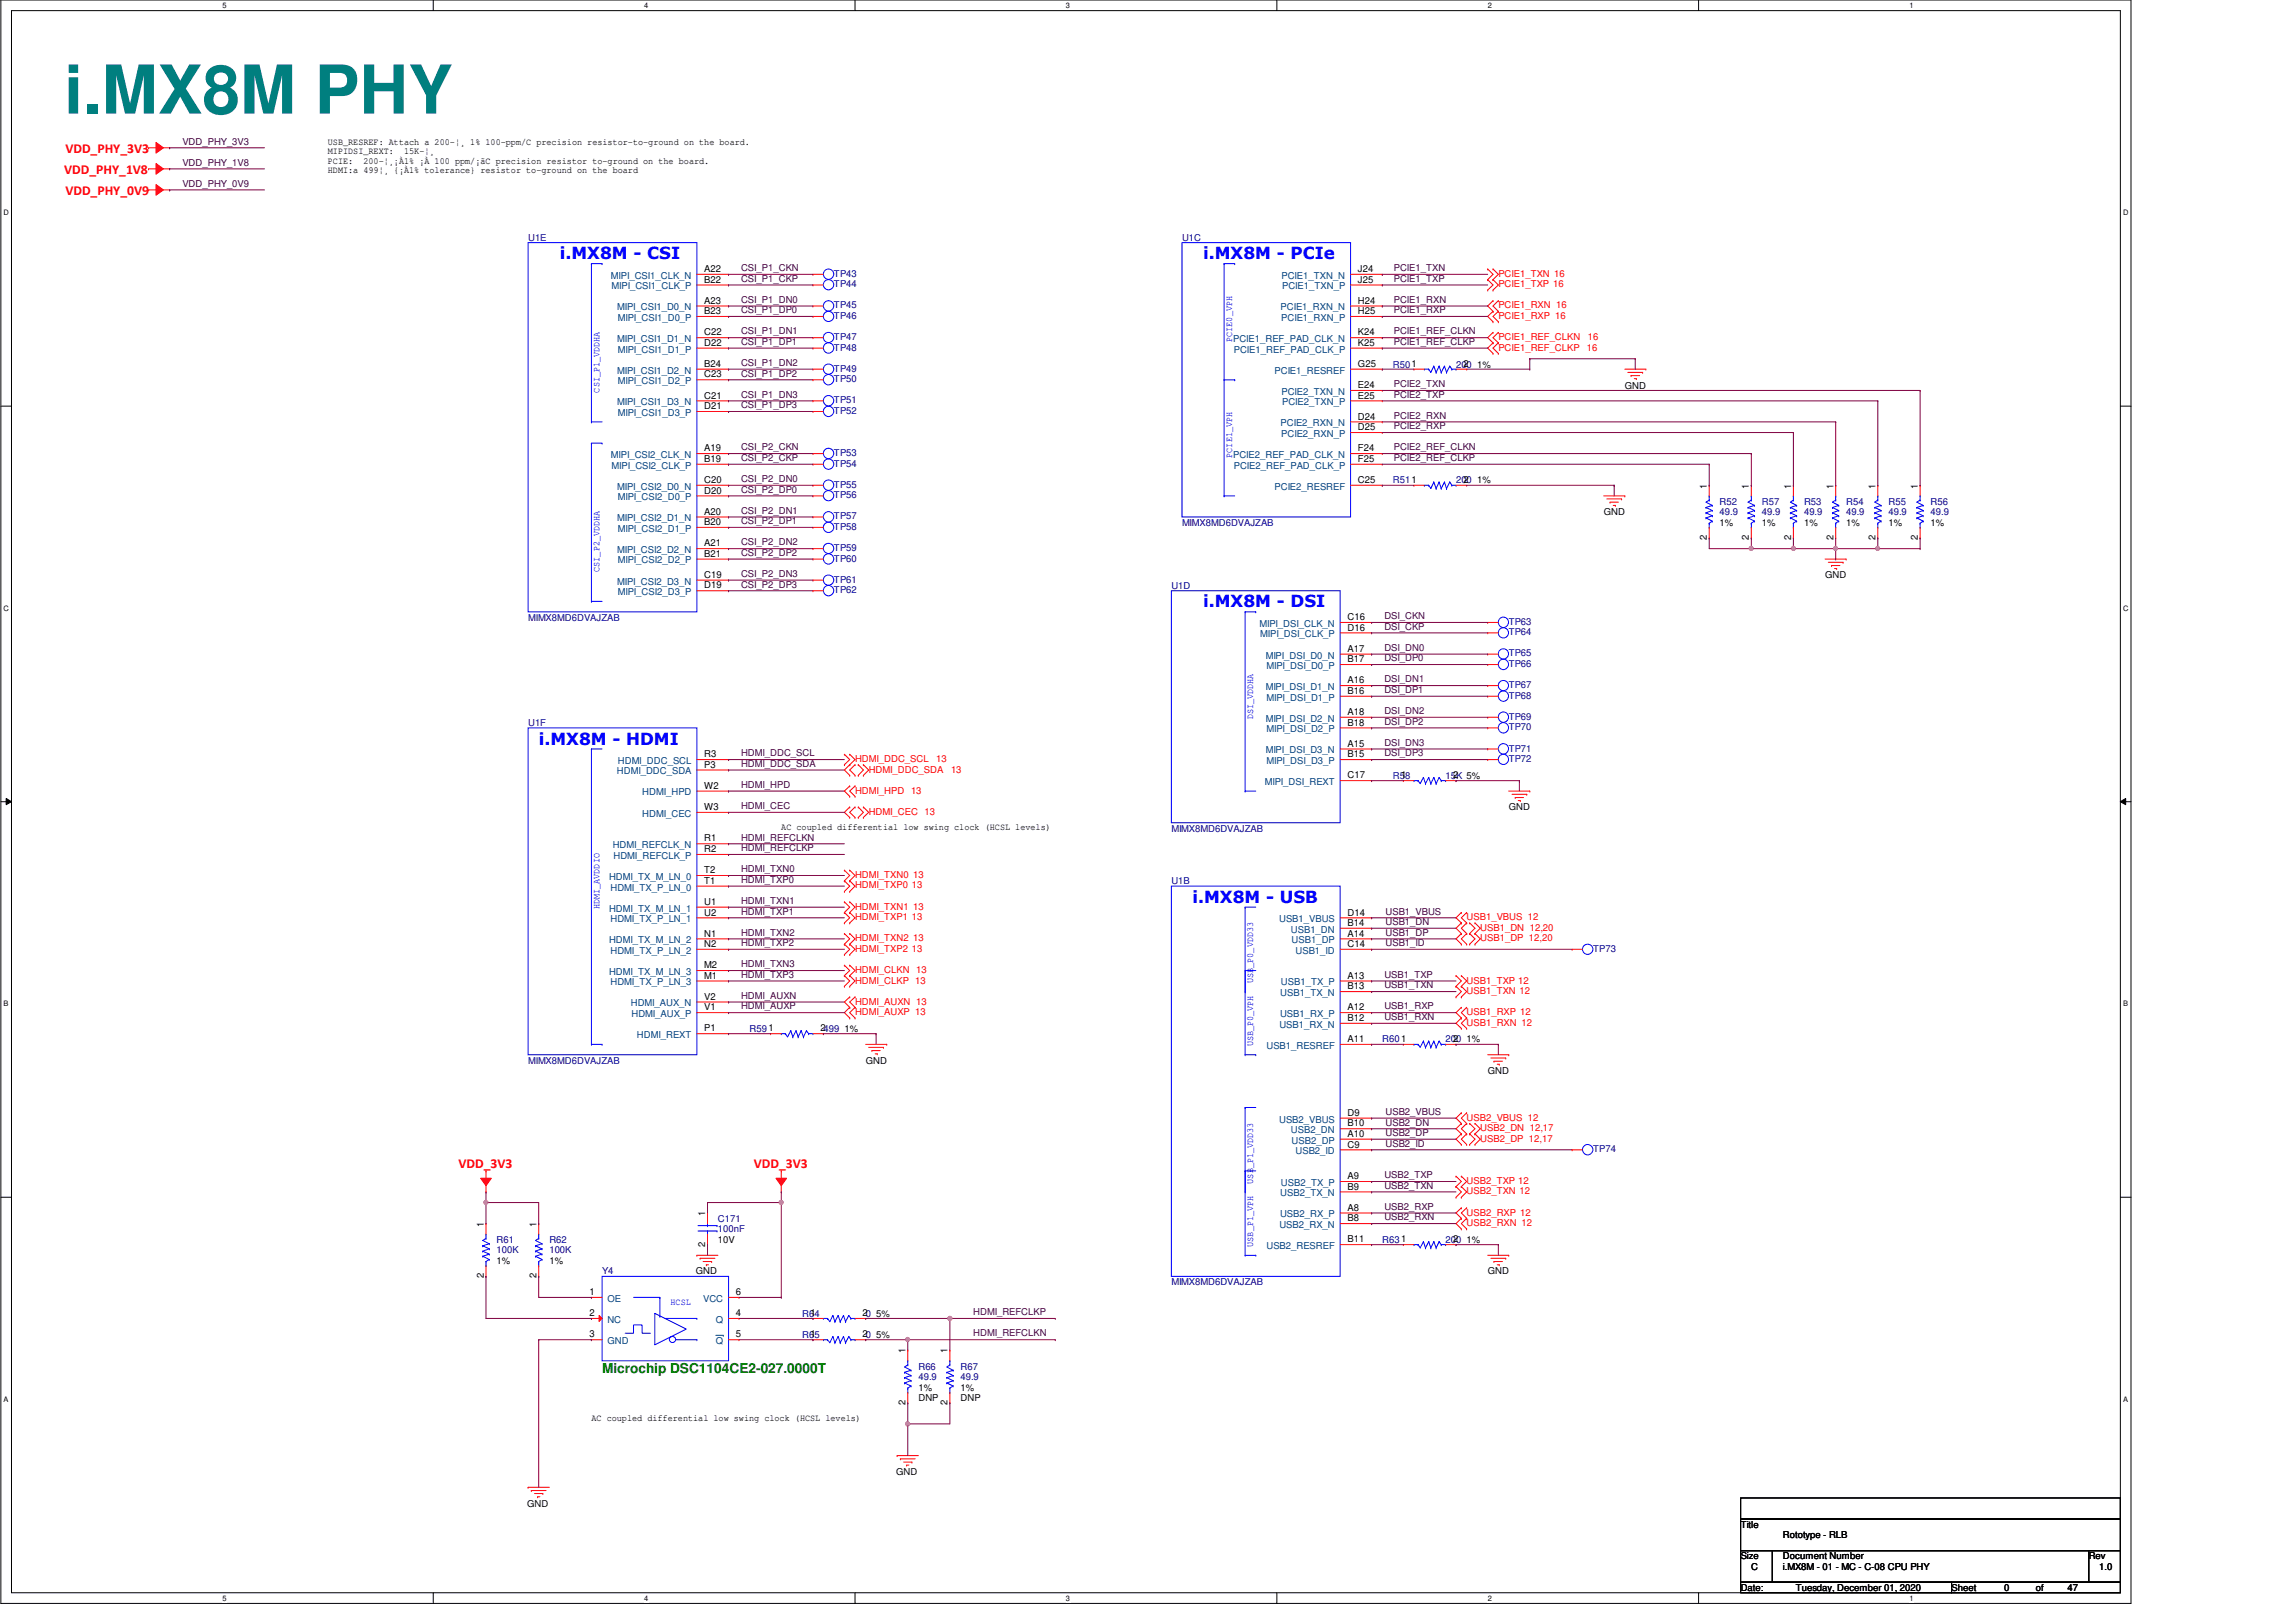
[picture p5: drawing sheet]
<svg xmlns="http://www.w3.org/2000/svg" width="420mm" height="297mm" viewBox="0 0 420 297" stroke-linecap="round" stroke-linejoin="round" font-family="sans-serif">
<defs><g id="words">
<text font-size="12.3" fill="#007f7f" x="11.8" y="20.8">i.MX8M PHY</text>
<g font-size="3" fill="#00f">
<text x="102.5" y="47.5">i.MX8M - CSI</text>
<text x="220.2" y="47.5">i.MX8M - PCIe</text>
<text x="220.2" y="111.2">i.MX8M - DSI</text>
<text x="98.6" y="136.3">i.MX8M - HDMI</text>
<text x="218.3" y="165.2">i.MX8M - USB</text>
</g>
<g font-size="2.5" fill="#f00">
<text x="12" y="28.1">VDD_PHY_3V3</text>
<text x="11.8" y="31.9">VDD_PHY_1V8</text>
<text x="12" y="35.8">VDD_PHY_0V9</text>
<text x="83.9" y="213.8">VDD_3V3</text>
<text x="138" y="213.8">VDD_3V3</text>
</g>
<text font-size="2.5" fill="#007f00" x="110.2" y="251.4">Microchip DSC1104CE2-027.0000T</text>
<g font-size="1.7" fill="#400040">
<text x="33.4" y="26.5">VDD_PHY_3V3</text>
<text x="33.4" y="34.2">VDD_PHY_0V9</text>
<text x="33.4" y="30.3">VDD_PHY_1V8</text>
<text x="135.7" y="51.6">CSI_P1_CKP</text>
<text x="135.7" y="49.6">CSI_P1_CKN</text>
<text x="255.2" y="51.6">PCIE1_TXP</text>
<text x="255.2" y="49.6">PCIE1_TXN</text>
<text x="135.7" y="55.4">CSI_P1_DN0</text>
<text x="135.7" y="57.3">CSI_P1_DP0</text>
<text x="255.2" y="57.3">PCIE1_RXP</text>
<text x="255.2" y="55.4">PCIE1_RXN</text>
<text x="135.7" y="61.2">CSI_P1_DN1</text>
<text x="135.7" y="63.1">CSI_P1_DP1</text>
<text x="255.2" y="61.2">PCIE1_REF_CLKN</text>
<text x="255.2" y="63.1">PCIE1_REF_CLKP</text>
<text x="135.7" y="67">CSI_P1_DN2</text>
<text x="135.7" y="68.9">CSI_P1_DP2</text>
<text x="255.2" y="70.9">PCIE2_TXN</text>
<text x="135.7" y="72.8">CSI_P1_DN3</text>
<text x="135.7" y="74.7">CSI_P1_DP3</text>
<text x="255.2" y="76.6">PCIE2_RXN</text>
<text x="255.2" y="72.8">PCIE2_TXP</text>
<text x="135.7" y="82.4">CSI_P2_CKN</text>
<text x="255.2" y="82.4">PCIE2_REF_CLKN</text>
<text x="255.2" y="78.6">PCIE2_RXP</text>
<text x="135.7" y="84.4">CSI_P2_CKP</text>
<text x="135.7" y="88.2">CSI_P2_DN0</text>
<text x="255.2" y="84.4">PCIE2_REF_CLKP</text>
<text x="135.7" y="90.2">CSI_P2_DP0</text>
<text x="135.7" y="94">CSI_P2_DN1</text>
<text x="135.7" y="95.9">CSI_P2_DP1</text>
<text x="135.7" y="99.8">CSI_P2_DN2</text>
<text x="135.7" y="101.7">CSI_P2_DP2</text>
<text x="135.7" y="105.6">CSI_P2_DN3</text>
<text x="135.7" y="107.5">CSI_P2_DP3</text>
<text x="253.4" y="113.3">DSI_CKN</text>
<text x="253.4" y="115.2">DSI_CKP</text>
<text x="253.4" y="119.1">DSI_DN0</text>
<text x="253.4" y="121">DSI_DP0</text>
<text x="253.4" y="124.9">DSI_DN1</text>
<text x="253.4" y="126.8">DSI_DP1</text>
<text x="253.4" y="130.7">DSI_DN2</text>
<text x="253.4" y="132.6">DSI_DP2</text>
<text x="253.4" y="136.5">DSI_DN3</text>
<text x="135.7" y="138.4">HDMI_DDC_SCL</text>
<text x="135.7" y="140.3">HDMI_DDC_SDA</text>
<text x="253.4" y="138.4">DSI_DP3</text>
<text x="135.7" y="144.2">HDMI_HPD</text>
<text x="135.7" y="148.1">HDMI_CEC</text>
<text x="135.7" y="153.8">HDMI_REFCLKN</text>
<text x="135.7" y="155.8">HDMI_REFCLKP</text>
<text x="135.7" y="161.6">HDMI_TXP0</text>
<text x="135.7" y="159.6">HDMI_TXN0</text>
<text x="135.7" y="165.4">HDMI_TXN1</text>
<text x="135.7" y="167.4">HDMI_TXP1</text>
<text x="253.6" y="167.4">USB1_VBUS</text>
<text x="135.7" y="171.2">HDMI_TXN2</text>
<text x="135.7" y="173.1">HDMI_TXP2</text>
<text x="253.6" y="169.3">USB1_DN</text>
<text x="253.6" y="171.2">USB1_DP</text>
<text x="253.6" y="173.1">USB1_ID</text>
<text x="135.7" y="177">HDMI_TXN3</text>
<text x="135.7" y="178.9">HDMI_TXP3</text>
<text x="253.4" y="178.9">USB1_TXP</text>
<text x="135.7" y="182.8">HDMI_AUXN</text>
<text x="135.7" y="184.7">HDMI_AUXP</text>
<text x="253.4" y="180.9">USB1_TXN</text>
<text x="253.4" y="184.7">USB1_RXP</text>
<text x="253.4" y="186.7">USB1_RXN</text>
<text x="253.6" y="204">USB2_VBUS</text>
<text x="253.6" y="206">USB2_DN</text>
<text x="253.6" y="207.9">USB2_DP</text>
<text x="253.6" y="209.8">USB2_ID</text>
<text x="253.4" y="215.6">USB2_TXP</text>
<text x="253.4" y="217.6">USB2_TXN</text>
<text x="253.4" y="221.4">USB2_RXP</text>
<text x="253.4" y="223.4">USB2_RXN</text>
<text x="178.2" y="244.6">HDMI_REFCLKN</text>
<text x="178.2" y="240.7">HDMI_REFCLKP</text>
</g>
<g font-size="1.7">
<text x="60" y="26.5">USB_RESREF: Attach a 200-¦¸ 1% 100-ppm/C precision resistor-to-ground on the board.</text>
<text x="60" y="28.2">MIPIDSI_REXT:</text>
<text x="60" y="30">PCIE:</text>
<text x="66.5" y="30">200-¦¸¡À1% ¡À 100 ppm/¡ãC precision resistor to-ground on the board.</text>
<text x="74" y="28.2">15K-¦¸</text>
<text x="60" y="31.7">HDMI:a 499¦¸ {¡À1% tolerance} resistor to-ground on the board</text>
<text x="128.9" y="51.7">B22</text>
<text x="128.9" y="49.8">A22</text>
<text x="248.6" y="51.7">J25</text>
<text x="248.6" y="49.8">J24</text>
<text x="128.9" y="57.5">B23</text>
<text x="128.9" y="55.6">A23</text>
<text x="248.6" y="57.5">H25</text>
<text x="248.6" y="55.6">H24</text>
<text x="128.9" y="63.3">D22</text>
<text x="128.9" y="61.4">C22</text>
<text x="248.6" y="61.4">K24</text>
<text x="248.6" y="63.3">K25</text>
<text x="128.9" y="69.1">C23</text>
<text x="128.9" y="67.1">B24</text>
<text x="248.6" y="67.1">G25</text>
<text x="248.6" y="71">E24</text>
<text x="267.9" y="67.1">2</text>
<text x="270.4" y="67.3">1%</text>
<text x="297.5" y="71.1">GND</text>
<text x="128.9" y="74.9">D21</text>
<text x="128.9" y="72.9">C21</text>
<text x="248.6" y="72.9">E25</text>
<text x="248.6" y="76.8">D24</text>
<text x="128.9" y="82.6">A19</text>
<text x="248.6" y="82.6">F24</text>
<text x="248.6" y="78.7">D25</text>
<text x="128.9" y="84.5">B19</text>
<text x="128.9" y="88.4">C20</text>
<text x="248.6" y="84.5">F25</text>
<text x="248.6" y="88.4">C25</text>
<text x="267.9" y="88.4">2</text>
<text x="270.4" y="88.5">1%</text>
<text x="312.5" y="89.4" transform="rotate(-90 312.5 89.4)">1</text>
<text x="320.2" y="89.4" transform="rotate(-90 320.2 89.4)">1</text>
<text x="327.9" y="89.4" transform="rotate(-90 327.9 89.4)">1</text>
<text x="335.6" y="89.4" transform="rotate(-90 335.6 89.4)">1</text>
<text x="343.4" y="89.4" transform="rotate(-90 343.4 89.4)">1</text>
<text x="351.1" y="89.4" transform="rotate(-90 351.1 89.4)">1</text>
<text x="128.9" y="90.3">D20</text>
<text x="128.9" y="94.2">A20</text>
<text x="293.6" y="94.3">GND</text>
<text x="128.9" y="101.9">B21</text>
<text x="128.9" y="96.1">B20</text>
<text x="128.9" y="100">A21</text>
<text x="312.5" y="98.8" transform="rotate(-90 312.5 98.8)">2</text>
<text x="314.8" y="96.2">1%</text>
<text x="320.2" y="98.8" transform="rotate(-90 320.2 98.8)">2</text>
<text x="322.6" y="96.2">1%</text>
<text x="327.9" y="98.8" transform="rotate(-90 327.9 98.8)">2</text>
<text x="330.3" y="96.2">1%</text>
<text x="335.6" y="98.8" transform="rotate(-90 335.6 98.8)">2</text>
<text x="338" y="96.2">1%</text>
<text x="343.4" y="98.8" transform="rotate(-90 343.4 98.8)">2</text>
<text x="345.7" y="96.2">1%</text>
<text x="351.1" y="98.8" transform="rotate(-90 351.1 98.8)">2</text>
<text x="353.4" y="96.2">1%</text>
<text x="128.9" y="107.7">D19</text>
<text x="128.9" y="105.7">C19</text>
<text x="334.1" y="105.9">GND</text>
<text x="246.7" y="113.5">C16</text>
<text x="246.7" y="115.4">D16</text>
<text x="246.7" y="119.3">A17</text>
<text x="246.7" y="121.2">B17</text>
<text x="246.7" y="125.1">A16</text>
<text x="246.7" y="127">B16</text>
<text x="246.7" y="130.9">A18</text>
<text x="246.7" y="132.8">B18</text>
<text x="246.7" y="136.7">A15</text>
<text x="128.9" y="138.6">R3</text>
<text x="128.9" y="140.5">P3</text>
<text x="246.7" y="142.5">C17</text>
<text x="246.7" y="138.6">B15</text>
<text x="256.5" y="142.5">1</text>
<text x="266" y="142.5">2</text>
<text x="128.9" y="148.3">W3</text>
<text x="128.9" y="144.4">W2</text>
<text x="276.2" y="148.3">GND</text>
<text x="128.9" y="154">R1</text>
<text x="128.9" y="156">R2</text>
<text x="143" y="152">AC coupled differential low swing clock (HCSL levels)</text>
<text x="128.9" y="161.8">T1</text>
<text x="128.9" y="159.8">T2</text>
<text x="128.9" y="167.6">U2</text>
<text x="128.9" y="165.6">U1</text>
<text x="246.7" y="167.6">D14</text>
<text x="128.9" y="173.3">N2</text>
<text x="128.9" y="171.4">N1</text>
<text x="246.7" y="173.3">C14</text>
<text x="246.7" y="171.4">A14</text>
<text x="246.7" y="169.5">B14</text>
<text x="128.9" y="179.1">M1</text>
<text x="128.9" y="177.2">M2</text>
<text x="246.7" y="179.1">A13</text>
<text x="128.9" y="184.9">V1</text>
<text x="128.9" y="183">V2</text>
<text x="246.7" y="184.9">A12</text>
<text x="246.7" y="181.1">B13</text>
<text x="128.9" y="188.8">P1</text>
<text x="150.2" y="188.8">2499</text>
<text x="154.6" y="188.9">1%</text>
<text x="246.7" y="186.9">B12</text>
<text x="246.7" y="190.7">A11</text>
<text x="266" y="190.7">2</text>
<text x="268.5" y="190.8">1%</text>
<text x="158.5" y="194.6">GND</text>
<text x="272.4" y="196.6">GND</text>
<text x="246.7" y="204.2">D9</text>
<text x="246.7" y="206.2">B10</text>
<text x="246.7" y="208.1">A10</text>
<text x="246.7" y="210">C9</text>
<text x="246.7" y="215.8">A9</text>
<text x="246.7" y="217.7">B9</text>
<text x="246.7" y="221.6">A8</text>
<text x="88.6" y="224.5" transform="rotate(-90 88.6 224.5)">1</text>
<text x="98.2" y="224.5" transform="rotate(-90 98.2 224.5)">1</text>
<text x="129.1" y="222.6" transform="rotate(-90 129.1 222.6)">1</text>
<text x="131.4" y="227.5">10V</text>
<text x="246.7" y="227.4">B11</text>
<text x="246.7" y="223.5">B8</text>
<text x="266" y="227.4">2</text>
<text x="268.5" y="227.5">1%</text>
<text x="88.6" y="234" transform="rotate(-90 88.6 234)">2</text>
<text x="90.9" y="231.4">1%</text>
<text x="98.2" y="234" transform="rotate(-90 98.2 234)">2</text>
<text x="100.6" y="231.4">1%</text>
<text x="127.4" y="233.3">GND</text>
<text x="129.1" y="228.2" transform="rotate(-90 129.1 228.2)">2</text>
<text x="272.4" y="233.3">GND</text>
<text x="107.9" y="237">1</text>
<text x="134.7" y="237">6</text>
<text x="107.9" y="244.8">3</text>
<text x="107.9" y="240.9">2</text>
<text x="134.7" y="240.9">4</text>
<text x="134.7" y="244.8">5</text>
<text x="148.4" y="240.9">1</text>
<text x="148.4" y="244.8">1</text>
<text x="157.9" y="240.9">20</text>
<text x="157.9" y="244.8">20</text>
<text x="160.4" y="241">5%</text>
<text x="160.4" y="244.9">5%</text>
<text x="165.8" y="247.7" transform="rotate(-90 165.8 247.7)">1</text>
<text x="173.5" y="247.7" transform="rotate(-90 173.5 247.7)">1</text>
<text x="165.8" y="257.2" transform="rotate(-90 165.8 257.2)">2</text>
<text x="168.1" y="254.5">1%</text>
<text x="168.1" y="256.5">DNP</text>
<text x="173.5" y="257.2" transform="rotate(-90 173.5 257.2)">2</text>
<text x="175.8" y="254.5">1%</text>
<text x="175.8" y="256.5">DNP</text>
<text x="108.3" y="260.1">AC coupled differential low swing clock (HCSL levels)</text>
<text x="164.1" y="270">GND</text>
<text x="96.5" y="275.8">GND</text>
<text x="318.7" y="279.6">Title</text>
<text x="326.4" y="281.5">Rototype - RLB</text>
<text x="318.7" y="285.4">Size</text>
<text x="320.6" y="287.3">C</text>
<text x="326.4" y="285.4">Document Number</text>
<text x="326.4" y="287.3">i.MX8M - 01 - MC - C-08 CPU PHY</text>
<text x="382.4" y="285.4">Rev</text>
<text x="384.3" y="287.3">1.0</text>
<text x="318.7" y="291.2">Date:</text>
<text x="328.7" y="291.2">Tuesday, December 01, 2020</text>
<text x="357.3" y="291.2">Sheet</text>
<text x="366.9" y="291.2">0</text>
<text x="372.7" y="291.2">of</text>
<text x="378.5" y="291.2">47</text>
</g>
<g font-size="1.7" fill="#00007f">
<text x="96.7" y="44.1">U1E</text>
<text x="216.4" y="44.1">U1C</text>
<text x="152.7" y="50.7">TP43</text>
<text x="152.7" y="52.6">TP44</text>
<text x="152.7" y="56.4">TP45</text>
<text x="152.7" y="58.4">TP46</text>
<text x="152.7" y="62.2">TP47</text>
<text x="152.7" y="64.2">TP48</text>
<text x="152.7" y="68">TP49</text>
<text x="152.7" y="70">TP50</text>
<text x="255" y="67.3">R501</text>
<text x="266.6" y="67.3">200</text>
<text x="152.7" y="73.8">TP51</text>
<text x="152.7" y="75.7">TP52</text>
<text x="152.7" y="83.5">TP53</text>
<text x="152.7" y="85.4">TP54</text>
<text x="152.7" y="89.3">TP55</text>
<text x="255" y="88.5">R511</text>
<text x="266.6" y="88.5">200</text>
<text x="152.7" y="91.2">TP56</text>
<text x="152.7" y="95">TP57</text>
<text x="314.8" y="92.4">R52</text>
<text x="314.8" y="94.3">49.9</text>
<text x="322.6" y="92.4">R57</text>
<text x="322.6" y="94.3">49.9</text>
<text x="330.3" y="92.4">R53</text>
<text x="330.3" y="94.3">49.9</text>
<text x="338" y="92.4">R54</text>
<text x="338" y="94.3">49.9</text>
<text x="345.7" y="92.4">R55</text>
<text x="345.7" y="94.3">49.9</text>
<text x="353.4" y="92.4">R56</text>
<text x="353.4" y="94.3">49.9</text>
<text x="152.7" y="97">TP58</text>
<text x="152.7" y="100.8">TP59</text>
<text x="216.4" y="96.2">MIMX8MD6DVAJZAB</text>
<text x="152.7" y="102.8">TP60</text>
<text x="152.7" y="106.6">TP61</text>
<text x="214.4" y="107.8">U1D</text>
<text x="96.7" y="113.6">MIMX8MD6DVAJZAB</text>
<text x="152.7" y="108.6">TP62</text>
<text x="276.2" y="116.3">TP64</text>
<text x="276.2" y="114.3">TP63</text>
<text x="276.2" y="120.1">TP65</text>
<text x="276.2" y="122.1">TP66</text>
<text x="276.2" y="125.9">TP67</text>
<text x="276.2" y="127.9">TP68</text>
<text x="276.2" y="131.7">TP69</text>
<text x="96.7" y="132.9">U1F</text>
<text x="276.2" y="133.6">TP70</text>
<text x="276.2" y="137.5">TP71</text>
<text x="255" y="142.5">R58</text>
<text x="264.7" y="142.5">15K 5%</text>
<text x="276.2" y="139.4">TP72</text>
<text x="214.4" y="152.2">MIMX8MD6DVAJZAB</text>
<text x="214.4" y="161.8">U1B</text>
<text x="291.7" y="174.2">TP73</text>
<text x="137.2" y="188.9">R591</text>
<text x="253.1" y="190.8">R601</text>
<text x="264.7" y="190.8">200</text>
<text x="96.7" y="194.6">MIMX8MD6DVAJZAB</text>
<text x="291.7" y="210.9">TP74</text>
<text x="90.9" y="227.5">R61</text>
<text x="100.6" y="227.5">R62</text>
<text x="131.4" y="223.6">C171</text>
<text x="131.4" y="225.6">100nF</text>
<text x="253.1" y="227.5">R631</text>
<text x="264.7" y="227.5">200</text>
<text x="90.9" y="229.4">100K</text>
<text x="100.6" y="229.4">100K</text>
<text x="110.2" y="233.3">Y4</text>
<text x="214.4" y="235.2">MIMX8MD6DVAJZAB</text>
<text x="146.9" y="241">R64</text>
<text x="146.9" y="244.9">R65</text>
<text x="168.1" y="250.7">R66</text>
<text x="175.8" y="250.7">R67</text>
<text x="168.1" y="252.6">49.9</text>
<text x="175.8" y="252.6">49.9</text>
</g>
<g font-size="1.7" fill="#00407f">
<text x="111.8" y="51">MIPI_CSI1_CLK_N</text>
<text x="112" y="53">MIPI_CSI1_CLK_P</text>
<text x="234.6" y="51">PCIE1_TXN_N</text>
<text x="234.7" y="53">PCIE1_TXN_P</text>
<text x="113" y="56.8">MIPI_CSI1_D0_N</text>
<text x="113.1" y="58.7">MIPI_CSI1_D0_P</text>
<text x="234.4" y="56.8">PCIE1_RXN_N</text>
<text x="234.6" y="58.7">PCIE1_RXN_P</text>
<text x="113" y="62.6">MIPI_CSI1_D1_N</text>
<text x="113.1" y="64.5">MIPI_CSI1_D1_P</text>
<text x="225.8" y="62.6">PCIE1_REF_PAD_CLK_N</text>
<text x="225.9" y="64.5">PCIE1_REF_PAD_CLK_P</text>
<text x="113" y="68.4">MIPI_CSI1_D2_N</text>
<text x="113.1" y="70.3">MIPI_CSI1_D2_P</text>
<text x="233.3" y="68.4">PCIE1_RESREF</text>
<text x="113" y="74.2">MIPI_CSI1_D3_N</text>
<text x="113.1" y="76.1">MIPI_CSI1_D3_P</text>
<text x="234.6" y="72.3">PCIE2_TXN_N</text>
<text x="234.7" y="74.2">PCIE2_TXN_P</text>
<text x="111.8" y="83.8">MIPI_CSI2_CLK_N</text>
<text x="225.8" y="83.8">PCIE2_REF_PAD_CLK_N</text>
<text x="234.4" y="78">PCIE2_RXN_N</text>
<text x="234.6" y="80">PCIE2_RXN_P</text>
<text x="112" y="85.8">MIPI_CSI2_CLK_P</text>
<text x="113" y="89.6">MIPI_CSI2_D0_N</text>
<text x="225.9" y="85.8">PCIE2_REF_PAD_CLK_P</text>
<text x="233.3" y="89.6">PCIE2_RESREF</text>
<text x="113" y="95.4">MIPI_CSI2_D1_N</text>
<text x="113.1" y="91.6">MIPI_CSI2_D0_P</text>
<text x="113" y="101.2">MIPI_CSI2_D2_N</text>
<text x="113.1" y="97.3">MIPI_CSI2_D1_P</text>
<text x="113" y="107">MIPI_CSI2_D3_N</text>
<text x="113.1" y="103.1">MIPI_CSI2_D2_P</text>
<text x="113.1" y="108.9">MIPI_CSI2_D3_P</text>
<text x="230.6" y="114.7">MIPI_DSI_CLK_N</text>
<text x="230.7" y="116.6">MIPI_DSI_CLK_P</text>
<text x="231.7" y="120.5">MIPI_DSI_D0_N</text>
<text x="231.8" y="122.4">MIPI_DSI_D0_P</text>
<text x="231.7" y="126.3">MIPI_DSI_D1_N</text>
<text x="231.8" y="128.2">MIPI_DSI_D1_P</text>
<text x="231.7" y="132.1">MIPI_DSI_D2_N</text>
<text x="231.7" y="137.9">MIPI_DSI_D3_N</text>
<text x="231.8" y="134">MIPI_DSI_D2_P</text>
<text x="112.9" y="141.7">HDMI_DDC_SDA</text>
<text x="113.1" y="139.8">HDMI_DDC_SCL</text>
<text x="231.6" y="143.7">MIPI_DSI_REXT</text>
<text x="231.8" y="139.8">MIPI_DSI_D3_P</text>
<text x="117.6" y="149.5">HDMI_CEC</text>
<text x="117.6" y="145.6">HDMI_HPD</text>
<text x="112.2" y="155.2">HDMI_REFCLK_N</text>
<text x="111.5" y="161">HDMI_TX_M_LN_0</text>
<text x="112.3" y="157.2">HDMI_REFCLK_P</text>
<text x="111.5" y="166.8">HDMI_TX_M_LN_1</text>
<text x="111.7" y="163">HDMI_TX_P_LN_0</text>
<text x="111.5" y="172.6">HDMI_TX_M_LN_2</text>
<text x="111.7" y="168.8">HDMI_TX_P_LN_1</text>
<text x="234.2" y="168.8">USB1_VBUS</text>
<text x="236.3" y="170.7">USB1_DN</text>
<text x="236.5" y="172.6">USB1_DP</text>
<text x="111.5" y="178.4">HDMI_TX_M_LN_3</text>
<text x="111.7" y="174.5">HDMI_TX_P_LN_2</text>
<text x="237.2" y="174.5">USB1_ID</text>
<text x="111.7" y="180.3">HDMI_TX_P_LN_3</text>
<text x="115.5" y="184.2">HDMI_AUX_N</text>
<text x="234.4" y="182.3">USB1_TX_N</text>
<text x="234.5" y="180.3">USB1_TX_P</text>
<text x="115.6" y="186.1">HDMI_AUX_P</text>
<text x="116.6" y="190">HDMI_REXT</text>
<text x="231.8" y="191.9">USB1_RESREF</text>
<text x="234.2" y="188.1">USB1_RX_N</text>
<text x="234.3" y="186.1">USB1_RX_P</text>
<text x="234.2" y="205.4">USB2_VBUS</text>
<text x="236.3" y="207.4">USB2_DN</text>
<text x="236.5" y="209.3">USB2_DP</text>
<text x="237.2" y="211.2">USB2_ID</text>
<text x="234.4" y="218.9">USB2_TX_N</text>
<text x="234.5" y="217">USB2_TX_P</text>
<text x="234.2" y="224.7">USB2_RX_N</text>
<text x="234.3" y="222.8">USB2_RX_P</text>
<text x="231.8" y="228.6">USB2_RESREF</text>
<text x="111.2" y="238.3">OE</text>
<text x="128.7" y="238.3">VCC</text>
<text x="111.2" y="246">GND</text>
<text x="111.2" y="242.1">NC</text>
<text x="131.1" y="242.1">Q</text>
<text x="131.1" y="246">Q</text>
</g>
<g font-size="1.7" fill="#f00">
<text x="274.3" y="50.7">PCIE1_TXN 16</text>
<text x="274.3" y="52.6">PCIE1_TXP 16</text>
<text x="274.3" y="56.4">PCIE1_RXN 16</text>
<text x="274.3" y="58.4">PCIE1_RXP 16</text>
<text x="274.3" y="62.2">PCIE1_REF_CLKN</text>
<text x="274.3" y="64.2">PCIE1_REF_CLKP</text>
<text x="290.5" y="64.2">16</text>
<text x="290.7" y="62.2">16</text>
<text x="156.5" y="139.4">HDMI_DDC_SCL</text>
<text x="159" y="141.4">HDMI_DDC_SDA</text>
<text x="171.4" y="139.4">13</text>
<text x="174.1" y="141.4">13</text>
<text x="156.5" y="145.2">HDMI_HPD</text>
<text x="159" y="149.1">HDMI_CEC</text>
<text x="166.8" y="145.2">13</text>
<text x="169.3" y="149.1">13</text>
<text x="156.5" y="160.7">HDMI_TXN0 13</text>
<text x="156.5" y="162.6">HDMI_TXP0 13</text>
<text x="156.5" y="166.5">HDMI_TXN1 13</text>
<text x="156.5" y="168.4">HDMI_TXP1 13</text>
<text x="156.5" y="172.3">HDMI_TXN2 13</text>
<text x="268.5" y="168.4">USB1_VBUS 12</text>
<text x="271" y="170.3">USB1_DN 12,20</text>
<text x="271" y="172.3">USB1_DP 12,20</text>
<text x="156.5" y="174.2">HDMI_TXP2 13</text>
<text x="156.5" y="178.1">HDMI_CLKN 13</text>
<text x="156.5" y="180">HDMI_CLKP 13</text>
<text x="156.5" y="183.9">HDMI_AUXN 13</text>
<text x="156.5" y="185.8">HDMI_AUXP 13</text>
<text x="268.5" y="180">USB1_TXP 12</text>
<text x="268.5" y="181.9">USB1_TXN 12</text>
<text x="268.5" y="185.8">USB1_RXP 12</text>
<text x="268.5" y="187.7">USB1_RXN 12</text>
<text x="268.5" y="205.1">USB2_VBUS 12</text>
<text x="271" y="207">USB2_DN 12,17</text>
<text x="271" y="209">USB2_DP 12,17</text>
<text x="268.5" y="216.7">USB2_TXP 12</text>
<text x="268.5" y="218.6">USB2_TXN 12</text>
<text x="268.5" y="222.5">USB2_RXP 12</text>
<text x="268.5" y="224.4">USB2_RXN 12</text>
</g>
<g font-size="1.7" fill="#00f">
<text x="225.6" y="62.6" transform="rotate(-90 225.6 62.6)">PCIE0_VPH</text>
<text x="109.8" y="71.8" transform="rotate(-90 109.8 71.8)">CSI_P1_VDDHA</text>
<text x="225.6" y="83.8" transform="rotate(-90 225.6 83.8)">PCIE1_VPH</text>
<text x="109.8" y="104.6" transform="rotate(-90 109.8 104.6)">CSI_P2_VDDHA</text>
<text x="229.4" y="131.7" transform="rotate(-90 229.4 131.7)">DSI_VDDHA</text>
<text x="109.8" y="166.4" transform="rotate(-90 109.8 166.4)">HDMI_AVDDIO</text>
<text x="229.4" y="179.9" transform="rotate(-90 229.4 179.9)">USB_P0_VDD33</text>
<text x="229.4" y="191.5" transform="rotate(-90 229.4 191.5)">USB_P0_VPH</text>
<text x="229.4" y="216.6" transform="rotate(-90 229.4 216.6)">USB_P1_VDD33</text>
<text x="229.4" y="228.2" transform="rotate(-90 229.4 228.2)">USB_P1_VPH</text>
<text x="122.8" y="238.8">HCSL</text>
</g>
<g font-size="1.4">
<text x="40.7" y="1.4">5</text>
<text x="117.9" y="1.4">4</text>
<text x="195.1" y="1.4">3</text>
<text x="272.4" y="1.4">2</text>
<text x="349.6" y="1.4">1</text>
<text x=".7" y="39.4">D</text>
<text x="388.7" y="39.4">D</text>
<text x=".7" y="111.8">C</text>
<text x="388.7" y="111.8">C</text>
<text x=".7" y="184.1">B</text>
<text x="388.7" y="184.1">B</text>
<text x=".7" y="256.5">A</text>
<text x="388.7" y="256.5">A</text>
<text x="40.7" y="292.9">5</text>
<text x="117.9" y="292.9">4</text>
<text x="195.1" y="292.9">3</text>
<text x="272.4" y="292.9">2</text>
<text x="349.6" y="292.9">1</text>
</g>
</g></defs>
<path d="M.2 0h389.9v293.5h-389.9zM2.1 1.9h386.1v289.6h-386.1z" fill="none" stroke="#000" stroke-width=".18"/>
<g fill="#fff">
<path d="M40.7 .2h.8v1.5h-.8z"/>
<path d="M40.7 291.7h.8v1.5h-.8z"/>
</g>
<path d="M79.3 0v1.9M79.3 291.5v2" fill="none" stroke="#000" stroke-width=".18"/>
<g fill="#fff">
<path d="M117.9 .2h.8v1.5h-.8z"/>
<path d="M117.9 291.7h.8v1.5h-.8z"/>
</g>
<path d="M156.5 0v1.9M156.5 291.5v2" fill="none" stroke="#000" stroke-width=".18"/>
<g fill="#fff">
<path d="M195.1 .2h.8v1.5h-.8z"/>
<path d="M195.1 291.7h.8v1.5h-.8z"/>
</g>
<path d="M233.8 0v1.9M233.8 291.5v2" fill="none" stroke="#000" stroke-width=".18"/>
<g fill="#fff">
<path d="M272.4 .2h.7v1.5h-.7z"/>
<path d="M272.4 291.7h.7v1.5h-.7z"/>
</g>
<path d="M311 0v1.9M311 291.5v2" fill="none" stroke="#000" stroke-width=".18"/>
<g fill="#fff">
<path d="M349.6 .2h.7v1.5h-.7z"/>
<path d="M349.6 291.7h.7v1.5h-.7z"/>
<path d="M.7 38.1h.9v1.6h-.9z"/>
<path d="M388.7 38.1h1v1.6h-1z"/>
<path d="M.7 110.5h.9v1.6h-.9z"/>
<path d="M388.7 110.5h1v1.6h-1z"/>
</g>
<path d="M.2 74.3h1.9M388.2 74.3h1.9" fill="none" stroke="#000" stroke-width=".18"/>
<g fill="#fff">
<path d="M.7 182.9h.9v1.5h-.9z"/>
<path d="M388.7 182.9h.9v1.5h-.9z"/>
</g>
<path d="M.2 146.7h1.9M1.1 146.1l1 .6-1 .6zM388.2 146.7l1-.6v1.2zM388.2 146.7h1.9" fill="none" stroke="#000" stroke-width=".18"/>
<path d="M1.1 146.1l1 .6-1 .6zM388.2 146.7l1-.6v1.2z" fill="#000"/>
<g fill="#fff">
<path d="M.7 255.3h.9v1.5h-.9z"/>
<path d="M388.7 255.3h.9v1.5h-.9z"/>
</g>
<path d="M.2 219.1h1.9M388.2 219.1h1.9" fill="none" stroke="#000" stroke-width=".18"/>
<path d="M29.7 34.8h1.4M31.1 34.8h.1" fill="none" stroke="#f00" stroke-width=".18"/>
<path d="M28.6 33.8l1.3 1-1.3 .9z" fill-rule="evenodd" fill="#f00"/>
<path d="M27.2 34.8h.1M27.2 34.8h2.1M28.6 33.8l1.3 1-1.3 .9zM29.7 30.9h1.4M31.1 30.9h.1" fill="none" stroke="#f00" stroke-width=".18"/>
<path d="M28.6 29.9l1.3 1-1.3 1z" fill-rule="evenodd" fill="#f00"/>
<path d="M27.2 30.9h.1M27.2 30.9h2.1M28.6 29.9l1.3 1-1.3 1zM29.7 27.1h1.4M31.1 27.1h.1" fill="none" stroke="#f00" stroke-width=".18"/>
<path d="M28.6 26.1l1.3 1-1.3 .9z" fill-rule="evenodd" fill="#f00"/>
<g fill="none" stroke="#f00" stroke-width=".18">
<path d="M27.2 27.1h.1M27.2 27.1h2.1M28.6 26.1l1.3 1-1.3 .9zM276.2 144.8h3.9M276.8 145.4h2.7M277.4 146h.1M277.4 146h1.5M277.9 146.5h.4M278.3 146.5h.1M279.5 145.4h.1M280.1 144.8h.1M158.5 191.1h3.8"/>
<path d="M159 191.7h2.7M159.6 192.3h.1M159.6 192.3h1.6M160.2 192.9h.4M160.6 192.9h.1M161.7 191.7h.1M162.3 191.1h.1M272.4 193h3.8M273 193.6h2.7M273.5 194.2h.1M273.5 194.2h1.6M274.1 194.8h.4"/>
<path d="M274.5 194.8h.1M275.7 193.6h.1M276.2 193h.1M143 218.1h.1M143 216.8v1.3M272.4 229.7h3.8M273 230.3h2.7M273.5 230.9h.1M273.5 230.9h1.6M274.1 231.5h.4M274.5 231.5h.1M275.7 230.3h.1"/>
<path d="M276.2 229.7h.1"/>
</g>
<path d="M142.1 215.6h1.9l-1 1.4z" fill-rule="evenodd" fill="#f00"/>
<path d="M89 218.1h.1M89 216.8v1.3M142.1 215.6h1.9l-1 1.4zM143 214.3h.1M143 214.3v2.1" fill="none" stroke="#f00" stroke-width=".18"/>
<path d="M88 215.6h1.9l-.9 1.4z" fill-rule="evenodd" fill="#f00"/>
<g fill="none" stroke="#f00" stroke-width=".18">
<path d="M127.6 52.2h5.8M127.6 50.2h5.8M127.6 57.9h5.8M127.6 56h5.8M133.4 52.2h.1M133.4 50.2h.1M133.4 57.9h.1M133.4 56h.1M272.4 49.2h.1M272.4 51.2h.1M272.4 53.1h.1M272.4 49.2l.9 1-.9 1"/>
<path d="M272.4 51.2l.9 1-.9 .9M273.3 49.2h.1M273.3 51.2h.1M273.3 55h.1M273.3 57h.1M273.3 53.1h.1M273.3 58.9h.1M273.3 49.2l1 1-1 1M273.3 55l-.9 1 .9 1M273.3 51.2l1 1-1 .9M273.3 57l-.9 .9 .9 1M274.3 57h.1"/>
<path d="M274.3 55h.1M274.3 58.9h.1M274.3 55l-1 1 1 1M274.3 57l-1 .9 1 1M127.6 67.6h5.8M127.6 61.8h5.8M127.6 75.3h5.8M127.6 73.4h5.8M127.6 69.5h5.8M127.6 63.7h5.8M133.4 75.3h.1M133.4 73.4h.1"/>
<path d="M133.4 69.5h.1M133.4 63.7h.1M133.4 67.6h.1M133.4 61.8h.1M148.8 61.8h.1M148.8 61.8h1.9M273.3 60.8h.1M273.3 62.7h.1M273.3 64.7h.1M273.3 60.8l-.9 1 .9 .9M273.3 62.7l-.9 1 .9 1M274.3 62.7h.1"/>
<path d="M274.3 60.8h.1M274.3 64.7h.1M274.3 60.8l-1 1 1 .9M274.3 62.7l-1 1 1 1M297.5 67.6h3.8M298 68.2h2.7M298.6 68.7h.1M298.6 68.7h1.6M299.2 69.3h.4M299.6 69.3h.1M300.7 68.2h.1M301.3 67.6h.1"/>
<path d="M127.6 90.8h5.8M127.6 85h5.8M127.6 88.8h5.8M127.6 83h5.8M127.6 96.5h5.8M127.6 94.6h5.8M133.4 90.8h.1M133.4 85h.1M133.4 88.8h.1M133.4 83h.1M133.4 96.5h.1M133.4 94.6h.1"/>
<path d="M148.8 90.8h.1M148.8 90.8h1.9M293.6 90.8h3.9M294.2 91.3h2.7M294.8 91.9h.1M294.8 91.9h1.5M295.3 92.5h.4M295.7 92.5h.1M296.9 91.3h.1M297.5 90.8h.1M320.6 88.8h.1M320.6 98.5h.1"/>
<path d="M320.6 88.8v2M320.6 96.5v2M127.6 102.3h5.8M127.6 108.1h5.8M127.6 100.4h5.8M127.6 106.2h5.8M133.4 102.3h.1M133.4 108.1h.1M133.4 100.4h.1M133.4 106.2h.1M272.4 115.8h.1M272.4 115.8h1.9"/>
<path d="M334.1 102.3h3.9M334.7 102.9h2.7M335.3 103.5h.1M335.3 103.5h1.5M335.9 104.1h.3M336.2 104.1h.1M337.4 102.9h.1M338 102.3h.1M154.6 138h.1M154.6 140h.1M154.6 138l1 1-1 1M155.6 140h.1"/>
<path d="M155.6 138h.1M155.6 140l-1 .9 1 1M155.6 138l.9 1-.9 1M156.5 140h.1M156.5 140l-.9 .9 .9 1M157.1 140h.1M157.1 140l1 .9-1 1M158.1 140h.1M158.1 140l.9 .9-.9 1M272.4 139h.1M272.4 139h1.9M154.6 159.3h.1"/>
<path d="M154.6 159.3l1 .9-1 1M155.6 141.9h.1M155.6 143.8h.1M155.6 145.8h.1M155.6 147.7h.1M155.6 149.6h.1M155.6 159.3h.1M155.6 143.8l-1 1 1 1M155.6 147.7l-1 1 1 .9M155.6 159.3l.9 .9-.9 1M156.5 141.9h.1M156.5 145.8h.1"/>
<path d="M156.5 143.8h.1M156.5 149.6h.1M156.5 147.7h.1M156.5 143.8l-.9 1 .9 1M156.5 147.7l-.9 1 .9 .9M157.1 141.9h.1M157.1 149.6h.1M157.1 147.7h.1M157.1 147.7l1 1-1 .9M158.1 141.9h.1M158.1 147.7h.1M158.1 149.6h.1"/>
<path d="M158.1 147.7l.9 1-.9 .9M154.6 161.2h.1M154.6 163.2h.1M154.6 165.1h.1M154.6 167h.1M154.6 168.9h.1M154.6 170.9h.1M154.6 172.8h.1M154.6 174.7h.1M154.6 176.7h.1M154.6 178.6h.1M154.6 161.2l1 1-1 1"/>
<path d="M154.6 165.1l1 .9-1 1M154.6 167l1 1-1 .9M154.6 170.9l1 .9-1 1M154.6 172.8l1 .9-1 1M154.6 176.7l1 .9-1 1M154.6 178.6l1 .9-1 1M155.6 161.2h.1M155.6 163.2h.1M155.6 165.1h.1M155.6 167h.1M155.6 168.9h.1M155.6 170.9h.1"/>
<path d="M155.6 172.8h.1M155.6 174.7h.1M155.6 176.7h.1M155.6 178.6h.1M155.6 161.2l.9 1-.9 1M155.6 165.1l.9 .9-.9 1M155.6 167l.9 1-.9 .9M155.6 170.9l.9 .9-.9 1M155.6 172.8l.9 .9-.9 1M155.6 176.7l.9 .9-.9 1M155.6 178.6l.9 .9-.9 1M266.6 178.6h.1"/>
<path d="M266.6 178.6l.9 .9-.9 1M267.5 168.9h.1M267.5 170.9h.1M267.5 167h.1M267.5 172.8h.1M267.5 178.6h.1M267.5 168.9l-.9 1 .9 1M267.5 167l-.9 1 .9 .9M267.5 170.9l-.9 .9 .9 1M267.5 178.6l1 .9-1 1M268.5 170.9h.1M268.5 168.9h.1"/>
<path d="M268.5 167h.1M268.5 172.8h.1M268.5 168.9l-1 1 1 1M268.5 167l-1 1 1 .9M268.5 170.9l-1 .9 1 1M269.1 170.9h.1M269.1 168.9h.1M269.1 172.8h.1M269.1 168.9l.9 1-.9 1M269.1 170.9l.9 .9-.9 1M270 168.9h.1M270 170.9h.1"/>
<path d="M270 172.8h.1M270 168.9l1 1-1 1M270 170.9l1 .9-1 1M154.6 180.5h.1M155.6 180.5h.1M155.6 182.5h.1M155.6 184.4h.1M155.6 186.3h.1M155.6 182.5l-1 .9 1 1M155.6 184.4l-1 .9 1 1M156.5 184.4h.1M156.5 182.5h.1"/>
<path d="M156.5 186.3h.1M156.5 182.5l-.9 .9 .9 1M156.5 184.4l-.9 .9 .9 1M256.9 191.1h.1M256.9 191.1h2M264.7 191.1h1.9M266.6 180.5h.1M266.6 182.5h.1M266.6 191.1h.1M266.6 180.5l.9 1-.9 1M267.5 180.5h.1M267.5 182.5h.1"/>
<path d="M267.5 184.4h.1M267.5 186.3h.1M267.5 188.2h.1M267.5 180.5l1 1-1 1M267.5 184.4l-.9 .9 .9 1M267.5 186.3l-.9 1 .9 .9M268.5 186.3h.1M268.5 184.4h.1M268.5 188.2h.1M268.5 184.4l-1 .9 1 1M268.5 186.3l-1 1 1 .9M88 215.6h1.9l-.9 1.4z"/>
<path d="M89 214.3h.1M89 214.3v2.1M266.6 215.3h.1M266.6 217.2h.1M266.6 219.1h.1M266.6 215.3l.9 .9-.9 1M266.6 217.2l.9 .9-.9 1M267.5 205.6h.1M267.5 207.5h.1M267.5 203.7h.1M267.5 209.5h.1M267.5 215.3h.1"/>
<path d="M267.5 217.2h.1M267.5 219.1h.1M267.5 205.6l-.9 1 .9 .9M267.5 203.7l-.9 .9 .9 1M267.5 207.5l-.9 1 .9 1M267.5 215.3l1 .9-1 1M267.5 217.2l1 .9-1 1M268.5 207.5h.1M268.5 205.6h.1M268.5 203.7h.1M268.5 209.5h.1M268.5 205.6l-1 1 1 .9"/>
<path d="M268.5 203.7l-1 .9 1 1M268.5 207.5l-1 1 1 1M269.1 207.5h.1M269.1 205.6h.1M269.1 209.5h.1M269.1 205.6l.9 1-.9 .9M269.1 207.5l.9 1-.9 1M270 205.6h.1M270 207.5h.1M270 209.5h.1M270 205.6l1 1-1 .9M270 207.5l1 1-1 1"/>
<path d="M89 223.9h.1M89 233.6h.1M89 223.9v2M89 231.6v2M127.6 229.7h.1M127.6 229.7h3.8M128.2 230.3h.1M128.2 230.3h2.7M128.7 230.9h1.6M129.3 231.5h.1M129.3 231.5h.4M130.3 230.9h.1"/>
<path d="M133.4 237.4h1.9M135.3 237.4h.1M267.5 221.1h.1M267.5 223h.1M267.5 224.9h.1M267.5 221.1l-.9 .9 .9 1M267.5 223l-.9 .9 .9 1M268.5 223h.1M268.5 221.1h.1M268.5 224.9h.1M268.5 221.1l-1 .9 1 1M268.5 223l-1 .9 1 1"/>
<path d="M108.3 245.2h.1M108.3 245.2h1.9M133.4 241.3h1.9M133.4 245.2h1.9M135.3 241.3h.1M135.3 245.2h.1M148.8 241.3h.1M148.8 241.3h1.9M156.5 241.3h2M158.5 241.3h.1M96.7 272.2h.1M96.7 272.2h3.9"/>
<path d="M97.3 272.8h.1M97.3 272.8h2.7M97.9 273.3h1.5M98.4 273.9h.1M98.4 273.9h.4M99.4 273.3h.1M164.2 266.4h.1M164.2 266.4h3.9M164.8 267h.1M164.8 267h2.7M165.4 267.6h1.6M166 268.1h.1"/>
<path d="M166 268.1h.4M167 267.6h.1"/>
</g>
<path d="M318.7 274.2h69.5v3.8h-69.5zM318.7 278h69.5v5.8h-69.5zM318.7 283.8h5.8v5.8h-5.8zM318.7 289.6h38.6v1.9h-38.6zM324.5 283.8h57.9v5.8h-57.9zM357.3 289.6h30.9v1.9h-30.9zM382.4 283.8h5.8v5.8h-5.8z" fill="none" stroke="#000" stroke-width=".18"/>
<g fill="none" stroke="#00f" stroke-width=".18">
<path d="M96.7 44.4h30.9v67.6h-30.9zM108.3 48.3h.1M108.3 48.3v28.9M108.3 48.3h1.9M110.2 48.3h.1M108.3 77.2h.1M108.3 77.2h1.9M108.3 81.1h.1M108.3 81.1v29M108.3 81.1h1.9M110.2 81.1h.1M320 94.8h.1"/>
<path d="M320 93.9h.1M320 92.9h.1M320 93.9l1.2 .5M320 92.9l1.2 .5M320 94.8l1.2 .6M320.6 95.8h.1M320.6 90.8h.1M320.6 96.5h.1M320.6 91.5h.1M320.6 91.5l-.6 .4 1.2 .6M320.6 90.8v.7M320.6 95.8v.7"/>
<path d="M321.2 94.4h.1M321.2 93.4h.1M321.2 92.5h.1M321.2 95.4h.1M321.2 94.4l-1.2 .4M321.2 93.4l-1.2 .5M321.2 92.5l-1.2 .4M321.2 95.4l-.6 .4M108.3 110.1h.1M108.3 110.1h1.9M258.9 191.1h.1M258.9 191.1h.7"/>
<path d="M259.6 191.1h.1M260.6 190.5h.1M260.6 190.5l.4 1.2M260.6 190.5l-.6 1.2-.4-.6M261 191.7h.1M261.6 190.5h.1M261.6 190.5l-.6 1.2M261.6 190.5l.3 1.2M261.9 191.7h.1M262.5 190.5h.1M262.5 190.5l.4 1.2M262.5 190.5l-.6 1.2"/>
<path d="M262.9 191.7h.1M263.5 190.5h.1M263.5 190.5l-.6 1.2M263.5 190.5l.4 .6M263.9 191.1h.1M263.9 191.1h.8M264.7 191.1h.1M88.4 229.9h.1M88.4 229h.1M88.4 228h.1M88.4 229l1.2 .5M88.4 228l1.2 .6"/>
<path d="M88.4 229.9l1.2 .6M89 230.9h.1M89 225.9h.1M89 231.6h.1M89 226.7h.1M89 226.7l-.6 .3 1.2 .6M89 225.9v.8M89 230.9v.7M89.6 229.5h.1M89.6 228.6h.1M89.6 227.6h.1M89.6 230.5h.1"/>
<path d="M89.6 229.5l-1.2 .4M89.6 228.6l-1.2 .4M89.6 227.6l-1.2 .4M89.6 230.5l-.6 .4M110.2 233.6h23.2v15.4h-23.2zM116 237.4h4.8M120.8 237.4h.1M120.8 237.4v3.5M114.5 244h1.5v-1.5h1.5v1.5h1.6M119.9 240.4l5.7 2.8-5.7 2.9zM120.8 240.9h.1M121.8 241.3h5.8"/>
<path d="M123.7 245.2h3.9M127.6 241.3h.1M127.6 245.2h.1M150.7 241.3h.1M150.7 241.3h.8M151.5 241.3h.1M152.5 240.7h.1M152.5 240.7l.4 1.2M152.5 240.7l-.6 1.2-.4-.6M152.9 241.9h.1M153.4 240.7h.1M153.4 240.7l-.5 1.2"/>
<path d="M153.4 240.7l.4 1.2M153.8 241.9h.1M154.4 240.7h.1M154.4 240.7l.4 1.2M154.4 240.7l-.6 1.2M154.8 241.9h.1M155.4 240.7h.1M155.4 240.7l-.6 1.2M155.4 240.7l.4 .6M155.8 241.3h.1M155.8 241.3h.7M156.5 241.3h.1"/>
<circle cx="151.7" cy="61.8" r=".95"/>
<circle cx="151.7" cy="90.7" r=".95"/>
<circle cx="275.2" cy="115.8" r=".94"/>
<circle cx="275.2" cy="139" r=".94"/>
<circle cx="123.1" cy="245.2" r=".56"/>
</g>
<path d="M131.1 244.4h1.3M132.4 244.4h.1" fill="none" stroke="#00407f" stroke-width=".18"/>
<path d="M109.7 240.7l.5 .6-.5 .6z" fill="#f00"/>
<g fill="none" stroke="#f00" stroke-width=".18">
<path d="M148.8 50.2h.1M148.8 52.2h.1M148.8 56h.1M148.8 57.9h.1M148.8 52.2h1.9M148.8 50.2h1.9M148.8 57.9h1.9M148.8 56h1.9M247.3 52.2h5.8M247.3 50.2h5.8M247.3 57.9h5.8M247.3 56h5.8"/>
<path d="M253.1 52.2h.1M253.1 50.2h.1M253.1 57.9h.1M253.1 56h.1M148.8 63.7h.1M148.8 67.6h.1M148.8 69.5h.1M148.8 73.4h.1M148.8 75.3h.1M148.8 63.7h1.9M148.8 67.6h1.9M148.8 73.4h1.9"/>
<path d="M148.8 69.5h1.9M148.8 75.3h1.9M247.3 63.7h5.8M247.3 61.8h5.8M247.3 67.6h5.8M247.3 73.4h5.8M247.3 71.5h5.8M247.3 79.2h5.8M247.3 77.2h5.8M253.1 61.8h.1M253.1 63.7h.1M253.1 67.6h.1"/>
<path d="M253.1 73.4h.1M253.1 71.5h.1M253.1 79.2h.1M253.1 77.2h.1M258.9 67.6h.1M258.9 67.6h1.9M266.6 67.6h1.9M268.5 67.6h.1M148.8 94.6h.1M148.8 96.5h.1M148.8 83h.1M148.8 85h.1"/>
<path d="M148.8 88.8h.1M148.8 94.6h1.9M148.8 83h1.9M148.8 85h1.9M148.8 88.8h1.9M148.8 96.5h1.9M247.3 83h5.8M247.3 85h5.8M247.3 88.8h5.8M253.1 83h.1M253.1 85h.1M253.1 88.8h.1"/>
<path d="M258.9 88.8h.1M258.9 88.8h1.9M266.6 88.8h1.9M268.5 88.8h.1M312.9 88.8h.1M312.9 98.5h.1M312.9 88.8v2M312.9 96.5v2M328.3 88.8h.1M328.3 98.5h.1M328.3 88.8v2M328.3 96.5v2"/>
<path d="M336.1 88.8h.1M336.1 98.5h.1M336.1 88.8v2M336.1 96.5v2M343.8 88.8h.1M343.8 98.5h.1M343.8 88.8v2M343.8 96.5v2M351.5 88.8h.1M351.5 98.5h.1M351.5 88.8v2M351.5 96.5v2"/>
<path d="M148.8 100.4h.1M148.8 102.3h.1M148.8 106.2h.1M148.8 108.1h.1M148.8 100.4h1.9M148.8 102.3h1.9M148.8 106.2h1.9M148.8 108.1h1.9M245.4 119.7h5.7M245.4 115.8h5.7M245.4 113.9h5.7M251.1 115.8h.1"/>
<path d="M251.1 113.9h.1M251.1 119.7h.1M272.4 119.7h.1M272.4 113.9h.1M272.4 119.7h1.9M272.4 113.9h1.9M127.6 139h5.8M133.4 139h.1M245.4 121.6h5.7M245.4 125.5h5.7M245.4 133.2h5.7M245.4 127.4h5.7"/>
<path d="M245.4 139h5.7M245.4 131.3h5.7M245.4 137.1h5.7M251.1 133.2h.1M251.1 121.6h.1M251.1 127.4h.1M251.1 139h.1M251.1 131.3h.1M251.1 125.5h.1M251.1 137.1h.1M272.4 121.6h.1M272.4 125.5h.1"/>
<path d="M272.4 127.4h.1M272.4 131.3h.1M272.4 133.2h.1M272.4 137.1h.1M272.4 121.6h1.9M272.4 125.5h1.9M272.4 133.2h1.9M272.4 127.4h1.9M272.4 131.3h1.9M272.4 137.1h1.9M127.6 148.7h5.8M127.6 144.8h5.8"/>
<path d="M127.6 140.9h5.8M127.6 154.4h5.8M127.6 156.4h5.8M133.4 148.7h.1M133.4 144.8h.1M133.4 140.9h.1M133.4 154.4h.1M133.4 156.4h.1M245.4 142.9h5.7M251.1 142.9h.1M256.9 142.9h.1M256.9 142.9h2"/>
<path d="M264.7 142.9h1.9M266.6 142.9h.1M127.6 168h5.8M127.6 173.7h5.8M127.6 179.5h5.8M127.6 171.8h5.8M127.6 177.6h5.8M127.6 162.2h5.8M127.6 160.2h5.8M127.6 166h5.8M133.4 173.7h.1M133.4 171.8h.1"/>
<path d="M133.4 179.5h.1M133.4 177.6h.1M133.4 162.2h.1M133.4 160.2h.1M133.4 168h.1M133.4 166h.1M245.4 168h5.7M245.4 173.7h5.7M245.4 179.5h5.7M245.4 171.8h5.7M245.4 169.9h5.7M251.1 168h.1"/>
<path d="M251.1 173.7h.1M251.1 179.5h.1M251.1 171.8h.1M251.1 169.9h.1M287.8 173.7h.1M287.8 173.7h1.9M127.6 189.2h5.8M127.6 185.3h5.8M127.6 183.4h5.8M133.4 185.3h.1M133.4 183.4h.1M133.4 189.2h.1"/>
<path d="M141.1 189.2h.1M141.1 189.2h1.9M148.8 189.2h1.9M150.7 189.2h.1M245.4 185.3h5.7M245.4 187.3h5.7M245.4 181.5h5.7M245.4 191.1h5.7M251.1 185.3h.1M251.1 187.3h.1M251.1 181.5h.1M251.1 191.1h.1"/>
<path d="M245.4 204.6h5.7M245.4 210.4h5.7M245.4 218.1h5.7M245.4 206.6h5.7M245.4 216.2h5.7M245.4 208.5h5.7M251.1 204.6h.1M251.1 210.4h.1M251.1 218.1h.1M251.1 206.6h.1M251.1 216.2h.1M251.1 208.5h.1"/>
<path d="M287.8 210.4h.1M287.8 210.4h1.9M98.6 223.9h.1M98.6 233.6h.1M98.6 223.9v2M98.6 231.6v2M108.3 237.4h.1M108.3 237.4h1.9M129.5 222h.1M129.5 227.8h.1M129.5 222v1.9M129.5 225.9v1.9"/>
<path d="M245.4 227.8h5.7M245.4 223.9h5.7M245.4 222h5.7M251.1 227.8h.1M251.1 223.9h.1M251.1 222h.1M256.9 227.8h.1M256.9 227.8h2M264.7 227.8h1.9M266.6 227.8h.1M108.3 241.3h.1M108.3 241.3h1.9"/>
<path d="M109.7 240.7l.5 .6-.5 .6zM148.8 245.2h.1M148.8 245.2h1.9M156.5 245.2h2M158.5 245.2h.1M166.2 247.1h.1M166.2 256.8h.1M166.2 247.1v1.9M166.2 254.8v2M173.9 247.1h.1M173.9 256.8h.1M173.9 247.1v1.9"/>
<path d="M173.9 254.8v2"/>
</g>
<g fill="none" stroke="#00f" stroke-width=".18">
<path d="M216.4 44.4h30.9v50.2h-30.9zM224.1 48.3h.1M224.1 48.3h1.9M224.1 48.3v42.5M226 48.3h.1M224.1 69.5h.1M224.1 69.5h1.9M226 69.5h.1M260.8 67.6h.1M260.8 67.6h.8M261.6 67.6h.1M262.5 67h.1"/>
<path d="M262.5 67l.4 1.2M262.5 67l-.6 1.2-.3-.6M262.9 68.2h.1M263.5 67h.1M263.5 67l-.6 1.2M263.5 67l.4 1.2M263.9 68.2h.1M264.4 67h.1M264.4 67l.4 1.2M264.4 67l-.5 1.2M264.8 68.2h.1M265.4 67h.1"/>
<path d="M265.4 67l-.6 1.2M265.4 67l.4 .6M265.8 67.6h.1M265.8 67.6h.8M266.6 67.6h.1M224.1 90.8h.1M224.1 90.8h1.9M260.8 88.8h.1M260.8 88.8h.8M261.6 88.8h.1M262.5 88.2h.1M262.5 88.2l.4 1.2"/>
<path d="M262.5 88.2l-.6 1.2-.3-.6M262.9 89.4h.1M263.5 88.2h.1M263.5 88.2l-.6 1.2M263.5 88.2l.4 1.2M263.9 89.4h.1M264.4 88.2h.1M264.4 88.2l.4 1.2M264.4 88.2l-.5 1.2M264.8 89.4h.1M265.4 88.2h.1M265.4 88.2l-.6 1.2"/>
<path d="M265.4 88.2l.4 .6M265.8 88.8h.1M265.8 88.8h.8M266.6 88.8h.1M312.3 94.8h.1M312.3 93.9h.1M312.3 92.9h.1M312.3 93.9l1.2 .5M312.3 92.9l1.2 .5M312.3 94.8l1.2 .6M312.9 95.8h.1M312.9 90.8h.1"/>
<path d="M312.9 96.5h.1M312.9 91.5h.1M312.9 91.5l-.6 .4 1.2 .6M312.9 90.8v.7M312.9 95.8v.7M313.5 94.4h.1M313.5 93.4h.1M313.5 92.5h.1M313.5 95.4h.1M313.5 94.4l-1.2 .4M313.5 93.4l-1.2 .5M313.5 92.5l-1.2 .4"/>
<path d="M313.5 95.4l-.6 .4M327.8 94.8h.1M327.8 93.9h.1M327.8 92.9h.1M327.8 93.9l1.1 .5M327.8 92.9l1.1 .5M327.8 94.8l1.1 .6M328.3 95.8h.1M328.3 90.8h.1M328.3 96.5h.1M328.3 91.5h.1M328.3 91.5l-.5 .4 1.1 .6"/>
<path d="M328.3 90.8v.7M328.3 95.8v.7M328.9 94.4h.1M328.9 93.4h.1M328.9 92.5h.1M328.9 95.4h.1M328.9 94.4l-1.1 .4M328.9 93.4l-1.1 .5M328.9 92.5l-1.1 .4M328.9 95.4l-.6 .4M335.5 94.8h.1M335.5 93.9h.1"/>
<path d="M335.5 92.9h.1M335.5 93.9l1.1 .5M335.5 92.9l1.1 .5M335.5 94.8l1.1 .6M336.1 95.8h.1M336.1 90.8h.1M336.1 96.5h.1M336.1 91.5h.1M336.1 91.5l-.6 .4 1.1 .6M336.1 90.8v.7M336.1 95.8v.7M336.6 94.4h.1"/>
<path d="M336.6 93.4h.1M336.6 92.5h.1M336.6 95.4h.1M336.6 94.4l-1.1 .4M336.6 93.4l-1.1 .5M336.6 92.5l-1.1 .4M336.6 95.4l-.5 .4M343.2 94.8h.1M343.2 93.9h.1M343.2 92.9h.1M343.2 93.9l1.2 .5M343.2 92.9l1.2 .5"/>
<path d="M343.2 94.8l1.2 .6M343.8 95.8h.1M343.8 90.8h.1M343.8 96.5h.1M343.8 91.5h.1M343.8 91.5l-.6 .4 1.2 .6M343.8 90.8v.7M343.8 95.8v.7M344.4 94.4h.1M344.4 93.4h.1M344.4 92.5h.1M344.4 95.4h.1"/>
<path d="M344.4 94.4l-1.2 .4M344.4 93.4l-1.2 .5M344.4 92.5l-1.2 .4M344.4 95.4l-.6 .4M350.9 94.8h.1M350.9 93.9h.1M350.9 92.9h.1M350.9 93.9l1.2 .5M350.9 92.9l1.2 .5M350.9 94.8l1.2 .6M351.5 95.8h.1M351.5 90.8h.1"/>
<path d="M351.5 96.5h.1M351.5 91.5h.1M351.5 91.5l-.6 .4 1.2 .6M351.5 90.8v.7M351.5 95.8v.7M352.1 94.4h.1M352.1 93.4h.1M352.1 92.5h.1M352.1 95.4h.1M352.1 94.4l-1.2 .4M352.1 93.4l-1.2 .5M352.1 92.5l-1.2 .4"/>
<path d="M352.1 95.4l-.6 .4M214.4 108.1h31v42.5h-31zM228 112h.1M228 112v32.8M228 112h1.9M229.9 112h.1M96.7 133.2h30.9v59.8h-30.9zM108.3 137.1h.1M108.3 137.1h1.9M108.3 137.1v54M228 144.8h.1M228 144.8h1.9"/>
<path d="M258.9 142.9h.1M258.9 142.9h.7M259.6 142.9h.1M260.6 142.3h.1M260.6 142.3l.4 1.1M260.6 142.3l-.6 1.1-.4-.5M261 143.4h.1M261.6 142.3h.1M261.6 142.3l-.6 1.1M261.6 142.3l.3 1.1M261.9 143.4h.1M262.5 142.3h.1"/>
<path d="M262.5 142.3l.4 1.1M262.5 142.3l-.6 1.1M262.9 143.4h.1M263.5 142.3h.1M263.5 142.3l-.6 1.1M263.5 142.3l.4 .6M263.9 142.9h.1M263.9 142.9h.8M264.7 142.9h.1M214.4 162.2h31v71.4h-31zM228 177.6h.1M228 166h.1"/>
<path d="M228 166v27M228 177.6h1.9M228 166h1.9M108.3 191.1h.1M108.3 191.1h1.9M110.2 191.1h.1M143 189.2h.1M143 189.2h.8M143.8 189.2h.1M144.8 188.6h.1M144.8 188.6l.3 1.2M144.8 188.6l-.6 1.2-.4-.6"/>
<path d="M145.1 189.8h.1M145.7 188.6h.1M145.7 188.6l-.6 1.2M145.7 188.6l.4 1.2M146.1 189.8h.1M146.7 188.6h.1M146.7 188.6l.4 1.2M146.7 188.6l-.6 1.2M147.1 189.8h.1M147.6 188.6h.1M147.6 188.6l-.5 1.2M147.6 188.6l.4 .6"/>
<path d="M148 189.2h.1M148 189.2h.8M148.8 189.2h.1M228 193h.1M228 181.5h.1M228 193h1.9M229.9 193h.1M228 214.3h.1M228 218.1h.1M228 202.7h.1M228 202.7v27M228 214.3h1.9"/>
<path d="M228 202.7h1.9M98 229.9h.1M98 229h.1M98 228h.1M98 229l1.2 .5M98 228l1.2 .6M98 229.9l1.2 .6M98.6 230.9h.1M98.6 225.9h.1M98.6 231.6h.1M98.6 226.7h.1M98.6 226.7l-.6 .3 1.2 .6"/>
<path d="M98.6 225.9v.8M98.6 230.9v.7M99.2 229.5h.1M99.2 228.6h.1M99.2 227.6h.1M99.2 230.5h.1M99.2 229.5l-1.2 .4M99.2 228.6l-1.2 .4M99.2 227.6l-1.2 .4M99.2 230.5l-.6 .4M127.8 225.3h3.5M127.8 224.3h3.5"/>
<path d="M129.5 224.3h.1M129.5 225.3h.1M129.5 223.9v.4M129.5 225.3v.6M131.3 225.3h.1M131.3 224.3h.1M228 229.7h.1M228 229.7h1.9M229.9 229.7h.1M258.9 227.8h.1M258.9 227.8h.7M259.6 227.8h.1"/>
<path d="M260.6 227.2h.1M260.6 227.2l.4 1.2M260.6 227.2l-.6 1.2-.4-.6M261 228.4h.1M261.6 227.2h.1M261.6 227.2l-.6 1.2M261.6 227.2l.3 1.2M261.9 228.4h.1M262.5 227.2h.1M262.5 227.2l.4 1.2M262.5 227.2l-.6 1.2M262.9 228.4h.1"/>
<path d="M263.5 227.2h.1M263.5 227.2l-.6 1.2M263.5 227.2l.4 .6M263.9 227.8h.1M263.9 227.8h.8M264.7 227.8h.1M150.7 245.2h.1M150.7 245.2h.8M151.5 245.2h.1M152.5 244.6h.1M152.5 244.6l.4 1.1M152.5 244.6l-.6 1.1-.4-.5"/>
<path d="M152.9 245.7h.1M153.4 244.6h.1M153.4 244.6l-.5 1.1M153.4 244.6l.4 1.1M153.8 245.7h.1M154.4 244.6h.1M154.4 244.6l.4 1.1M154.4 244.6l-.6 1.1M154.8 245.7h.1M155.4 244.6h.1M155.4 244.6l-.6 1.1M155.4 244.6l.4 .6"/>
<path d="M155.8 245.2h.1M155.8 245.2h.7M156.5 245.2h.1M165.6 253.1h.1M165.6 252.1h.1M165.6 251.2h.1M165.6 252.1l1.2 .6M165.6 251.2l1.2 .6M165.6 253.1l1.2 .6M166.2 254h.1M166.2 249h.1M166.2 254.8h.1"/>
<path d="M166.2 249.8h.1M166.2 249.8l-.6 .4 1.2 .6M166.2 249v.8M166.2 254v.8M166.8 252.7h.1M166.8 251.8h.1M166.8 250.8h.1M166.8 253.7h.1M166.8 252.7l-1.2 .4M166.8 251.8l-1.2 .3M166.8 250.8l-1.2 .4M166.8 253.7l-.6 .3"/>
<path d="M173.3 253.1h.1M173.3 252.1h.1M173.3 251.2h.1M173.3 252.1l1.2 .6M173.3 251.2l1.2 .6M173.3 253.1l1.2 .6M173.9 254h.1M173.9 249h.1M173.9 254.8h.1M173.9 249.8h.1M173.9 249.8l-.6 .4 1.2 .6M173.9 249v.8"/>
<path d="M173.9 254v.8M174.5 252.7h.1M174.5 251.8h.1M174.5 250.8h.1M174.5 253.7h.1M174.5 252.7l-1.2 .4M174.5 251.8l-1.2 .3M174.5 250.8l-1.2 .4M174.5 253.7l-.6 .3"/>
<circle cx="151.7" cy="50.2" r=".95"/>
<circle cx="151.7" cy="56" r=".95"/>
<circle cx="151.7" cy="52.1" r=".95"/>
<circle cx="151.7" cy="57.9" r=".95"/>
<circle cx="151.7" cy="69.5" r=".95"/>
<circle cx="151.7" cy="63.7" r=".95"/>
<circle cx="151.7" cy="73.3" r=".95"/>
<circle cx="151.7" cy="75.3" r=".95"/>
<circle cx="151.7" cy="67.6" r=".95"/>
<circle cx="151.7" cy="83" r=".95"/>
<circle cx="151.7" cy="84.9" r=".95"/>
<circle cx="151.7" cy="94.6" r=".95"/>
<circle cx="151.7" cy="88.8" r=".95"/>
<circle cx="151.7" cy="96.5" r=".95"/>
<circle cx="151.7" cy="102.3" r=".95"/>
<circle cx="151.7" cy="108.1" r=".95"/>
<circle cx="151.7" cy="106.2" r=".95"/>
<circle cx="151.7" cy="100.4" r=".95"/>
<circle cx="275.2" cy="113.9" r=".94"/>
<circle cx="275.2" cy="119.7" r=".94"/>
<circle cx="275.2" cy="127.4" r=".94"/>
<circle cx="275.2" cy="121.6" r=".94"/>
<circle cx="275.2" cy="133.2" r=".94"/>
<circle cx="275.2" cy="137" r=".94"/>
<circle cx="275.2" cy="131.2" r=".94"/>
<circle cx="275.2" cy="125.5" r=".94"/>
<circle cx="290.7" cy="173.7" r=".95"/>
<circle cx="290.7" cy="210.4" r=".95"/>
</g>
<g fill="none" stroke="#7f0040" stroke-width=".18">
<path d="M31.1 34.8h.1M31.1 30.9h.1M31.1 27.1h.1M31.1 34.8h17.3M31.1 30.9h17.3M31.1 27.1h17.3M133.4 52.2h.1M133.4 56h.1M133.4 57.9h.1M133.4 50.2h.1M133.4 52.2h15.4M133.4 56h15.4"/>
<path d="M133.4 57.9h15.4M133.4 50.2h15.4M253.1 52.2h.1M253.1 57.9h.1M253.1 56h.1M253.1 50.2h.1M253.1 52.2h19.3M253.1 56h19.3M253.1 57.9h19.3M253.1 50.2h19.3M133.4 61.8h.1M133.4 63.7h.1"/>
<path d="M133.4 67.6h.1M133.4 69.5h.1M133.4 73.4h.1M133.4 75.3h.1M133.4 61.8h15.4M133.4 63.7h15.4M133.4 67.6h15.4M133.4 69.5h15.4M133.4 73.4h15.4M133.4 75.3h15.4M253.1 61.8h.1M253.1 63.7h.1"/>
<path d="M253.1 67.6h.1M253.1 61.8h19.3M253.1 63.7h19.3M253.1 67.6h5.8M280.1 65.7h.1M280.1 65.7h19.3M133.4 83h.1M133.4 85h.1M133.4 88.8h.1M133.4 90.8h.1M133.4 94.6h.1M133.4 96.5h.1"/>
<path d="M133.4 83h15.4M133.4 85h15.4M133.4 88.8h15.4M133.4 90.8h15.4M133.4 94.6h15.4M133.4 96.5h15.4M253.1 88.8h.1M253.1 88.8h5.8M268.5 88.8h27M295.5 88.8h.1M133.4 100.4h.1M133.4 102.3h.1"/>
<path d="M133.4 106.2h.1M133.4 108.1h.1M133.4 100.4h15.4M133.4 102.3h15.4M133.4 106.2h15.4M133.4 108.1h15.4M251.1 115.8h.1M251.1 119.7h.1M251.1 113.9h.1M251.1 115.8h21.3M251.1 119.7h21.3M251.1 113.9h21.3"/>
<path d="M133.4 139h.1M133.4 139h21.2M251.1 121.6h.1M251.1 125.5h.1M251.1 127.4h.1M251.1 131.3h.1M251.1 133.2h.1M251.1 137.1h.1M251.1 139h.1M251.1 121.6h21.3M251.1 125.5h21.3M251.1 127.4h21.3"/>
<path d="M251.1 131.3h21.3M251.1 133.2h21.3M251.1 137.1h21.3M251.1 139h21.3M133.4 144.8h.1M133.4 148.7h.1M133.4 140.9h.1M133.4 154.4h.1M133.4 156.4h.1M133.4 144.8h21.2M133.4 148.7h21.2M133.4 140.9h21.2"/>
<path d="M133.4 154.4h21.2M133.4 156.4h21.2M251.1 142.9h.1M251.1 142.9h5.8M266.6 142.9h.1M266.6 142.9h11.6M278.2 142.9h.1M278.2 142.9v1.9M133.4 166h.1M133.4 168h.1M133.4 171.8h.1M133.4 173.7h.1"/>
<path d="M133.4 177.6h.1M133.4 179.5h.1M133.4 162.2h.1M133.4 160.2h.1M133.4 166h21.2M133.4 168h21.2M133.4 171.8h21.2M133.4 173.7h21.2M133.4 177.6h21.2M133.4 179.5h21.2M133.4 162.2h21.2M133.4 160.2h21.2"/>
<path d="M251.1 168h.1M251.1 169.9h.1M251.1 171.8h.1M251.1 173.7h.1M251.1 179.5h.1M251.1 168h15.5M251.1 171.8h15.5M251.1 173.7h36.7M251.1 179.5h15.5M251.1 169.9h15.5M133.4 183.4h.1M133.4 185.3h.1"/>
<path d="M133.4 189.2h.1M133.4 183.4h21.2M133.4 185.3h21.2M133.4 189.2h7.7M150.7 189.2h.1M150.7 189.2h9.7M160.4 189.2h.1M160.4 189.2v1.9M251.1 181.5h.1M251.1 185.3h.1M251.1 187.3h.1M251.1 191.1h.1"/>
<path d="M251.1 185.3h15.5M251.1 181.5h15.5M251.1 187.3h15.5M251.1 191.1h5.8M266.6 191.1h.1M266.6 191.1h7.7M274.3 191.1h.1M274.3 191.1v1.9M143 218.1h.1M143 218.1v19.3M251.1 204.6h.1M251.1 206.6h.1"/>
<path d="M251.1 208.5h.1M251.1 210.4h.1M251.1 216.2h.1M251.1 218.1h.1M251.1 204.6h15.5M251.1 206.6h15.5M251.1 208.5h15.5M251.1 210.4h36.7M251.1 216.2h15.5M251.1 218.1h15.5M129.5 227.8h.1M129.5 220.1h.1"/>
<path d="M129.5 220.1v1.9M129.5 227.8v1.9M129.5 220.1h13.5M135.3 237.4h7.7M143 237.4h.1M143 220.1h.1M251.1 222h.1M251.1 223.9h.1M251.1 227.8h.1M251.1 222h15.5M251.1 223.9h15.5M251.1 227.8h5.8"/>
<path d="M266.6 227.8h.1M266.6 227.8h7.7M274.3 227.8h.1M274.3 227.8v1.9M98.6 245.2h.1M98.6 245.2h9.7M98.6 245.2v27M108.3 245.2h.1M135.3 241.3h13.5M135.3 245.2h13.5M148.8 241.3h.1M148.8 245.2h.1"/>
</g>
<circle cx="143" cy="220.1" r=".37" fill="#f0f"/>
<circle cx="143" cy="220.1" r=".37" fill="none" stroke="#f0f" stroke-width=".18"/>
<path d="M295.5 88.8h.1M295.5 88.8v2M89 218.1h.1M89 218.1v5.8M89 220.1h.1M98.6 233.6h.1M98.6 233.6v3.8h9.7M108.3 237.4h.1" fill="none" stroke="#7f0040" stroke-width=".18"/>
<circle cx="88.9" cy="220.1" r=".37" fill="#f0f"/>
<circle cx="88.9" cy="220.1" r=".37" fill="none" stroke="#f0f" stroke-width=".18"/>
<path d="M89 233.6h.1M89 220.1h.1M89 220.1h9.6v3.8M89 233.6v7.7h19.3M98.6 223.9h.1M108.3 241.3h.1M166.2 256.8h.1M166.2 256.8v3.8" fill="none" stroke="#7f0040" stroke-width=".18"/>
<circle cx="166.2" cy="260.6" r=".38" fill="#f0f"/>
<circle cx="166.2" cy="260.6" r=".38" fill="none" stroke="#f0f" stroke-width=".18"/>
<path d="M166.2 245.2h27M173.9 256.8h.1M173.9 256.8v3.8h-7.7M193.2 245.2h.1M166.2 260.6h.1M166.2 260.6v5.8" fill="none" stroke="#7f0040" stroke-width=".18"/>
<circle cx="166.2" cy="245.1" r=".38" fill="#f0f"/>
<circle cx="166.2" cy="245.1" r=".38" fill="none" stroke="#f0f" stroke-width=".18"/>
<path d="M158.5 245.2h.1M158.5 241.3h.1M158.5 241.3h34.7M158.5 245.2h7.7M166.2 245.2h.1M166.2 245.2v1.9M173.9 241.3h.1M173.9 241.3v5.8M193.2 241.3h.1" fill="none" stroke="#7f0040" stroke-width=".18"/>
<circle cx="173.9" cy="241.3" r=".38" fill="#f0f"/>
<circle cx="173.9" cy="241.3" r=".38" fill="none" stroke="#f0f" stroke-width=".18"/>
<path d="M268.5 67.6h11.6M280.1 65.7h.1M280.1 67.6h.1M280.1 65.7v1.9M312.9 98.5h.1M312.9 98.5v1.9M328.3 98.5h.1M328.3 98.5v1.9M336.1 98.5v1.9M336.1 100.4h.1" fill="none" stroke="#7f0040" stroke-width=".18"/>
<circle cx="328.3" cy="100.4" r=".38" fill="#f0f"/>
<circle cx="328.3" cy="100.4" r=".38" fill="none" stroke="#f0f" stroke-width=".18"/>
<path d="M320.6 98.5h.1M320.6 98.5v1.9M343.8 98.5h.1M343.8 98.5v1.9M351.5 98.5h.1M351.5 98.5v1.9M312.9 100.4h7.7M320.6 100.4h.1" fill="none" stroke="#7f0040" stroke-width=".18"/>
<circle cx="320.6" cy="100.4" r=".38" fill="#f0f"/>
<circle cx="320.6" cy="100.4" r=".38" fill="none" stroke="#f0f" stroke-width=".18"/>
<path d="M320.6 100.4h23.2M328.3 100.4h.1M336.1 100.4h.1M336.1 102.3h.1M336.1 100.4v1.9M343.8 100.4h.1" fill="none" stroke="#7f0040" stroke-width=".18"/>
<circle cx="336" cy="100.4" r=".38" fill="#f0f"/>
<circle cx="336" cy="100.4" r=".38" fill="none" stroke="#f0f" stroke-width=".18"/>
<circle cx="343.7" cy="100.4" r=".38" fill="#f0f"/>
<circle cx="343.7" cy="100.4" r=".38" fill="none" stroke="#f0f" stroke-width=".18"/>
<g fill="none" stroke="#7f0040" stroke-width=".18">
<path d="M253.1 79.2h75.2M253.1 77.2h83M253.1 73.4h90.7M253.1 71.5h98.4M299.4 65.7h.1M299.4 65.7v1.9M328.3 79.2h.1M328.3 79.2v9.6M336.1 77.2h.1M336.1 77.2v11.6M343.8 73.4h.1M343.8 73.4v15.4"/>
<path d="M351.5 71.5h.1M351.5 71.5v17.3M253.1 85h59.8M253.1 83h67.5M312.9 85h.1M312.9 88.8h.1M312.9 85v3.8M320.6 83h.1M320.6 88.8h.1M320.6 83v5.8M328.3 88.8h.1M336.1 88.8h.1"/>
<path d="M343.8 88.8h.1M351.5 88.8h.1M343.8 100.4h7.7M351.5 100.4h.1"/>
</g>
<circle cx="143" cy="220.1" r=".37" fill="#f0f"/>
<circle cx="143" cy="220.1" r=".37" fill="none" stroke="#f0f" stroke-width=".18"/>
<circle cx="88.9" cy="220.1" r=".37" fill="#f0f"/>
<circle cx="88.9" cy="220.1" r=".37" fill="none" stroke="#f0f" stroke-width=".18"/>
<circle cx="166.2" cy="260.6" r=".38" fill="#f0f"/>
<circle cx="166.2" cy="260.6" r=".38" fill="none" stroke="#f0f" stroke-width=".18"/>
<circle cx="166.2" cy="245.1" r=".38" fill="#f0f"/>
<circle cx="166.2" cy="245.1" r=".38" fill="none" stroke="#f0f" stroke-width=".18"/>
<circle cx="173.9" cy="241.3" r=".38" fill="#f0f"/>
<circle cx="173.9" cy="241.3" r=".38" fill="none" stroke="#f0f" stroke-width=".18"/>
<circle cx="328.3" cy="100.4" r=".38" fill="#f0f"/>
<circle cx="328.3" cy="100.4" r=".38" fill="none" stroke="#f0f" stroke-width=".18"/>
<circle cx="320.6" cy="100.4" r=".38" fill="#f0f"/>
<circle cx="320.6" cy="100.4" r=".38" fill="none" stroke="#f0f" stroke-width=".18"/>
<circle cx="336" cy="100.4" r=".38" fill="#f0f"/>
<circle cx="336" cy="100.4" r=".38" fill="none" stroke="#f0f" stroke-width=".18"/>
<circle cx="343.7" cy="100.4" r=".38" fill="#f0f"/>
<circle cx="343.7" cy="100.4" r=".38" fill="none" stroke="#f0f" stroke-width=".18"/>
<use href="#words"/>
</svg>
